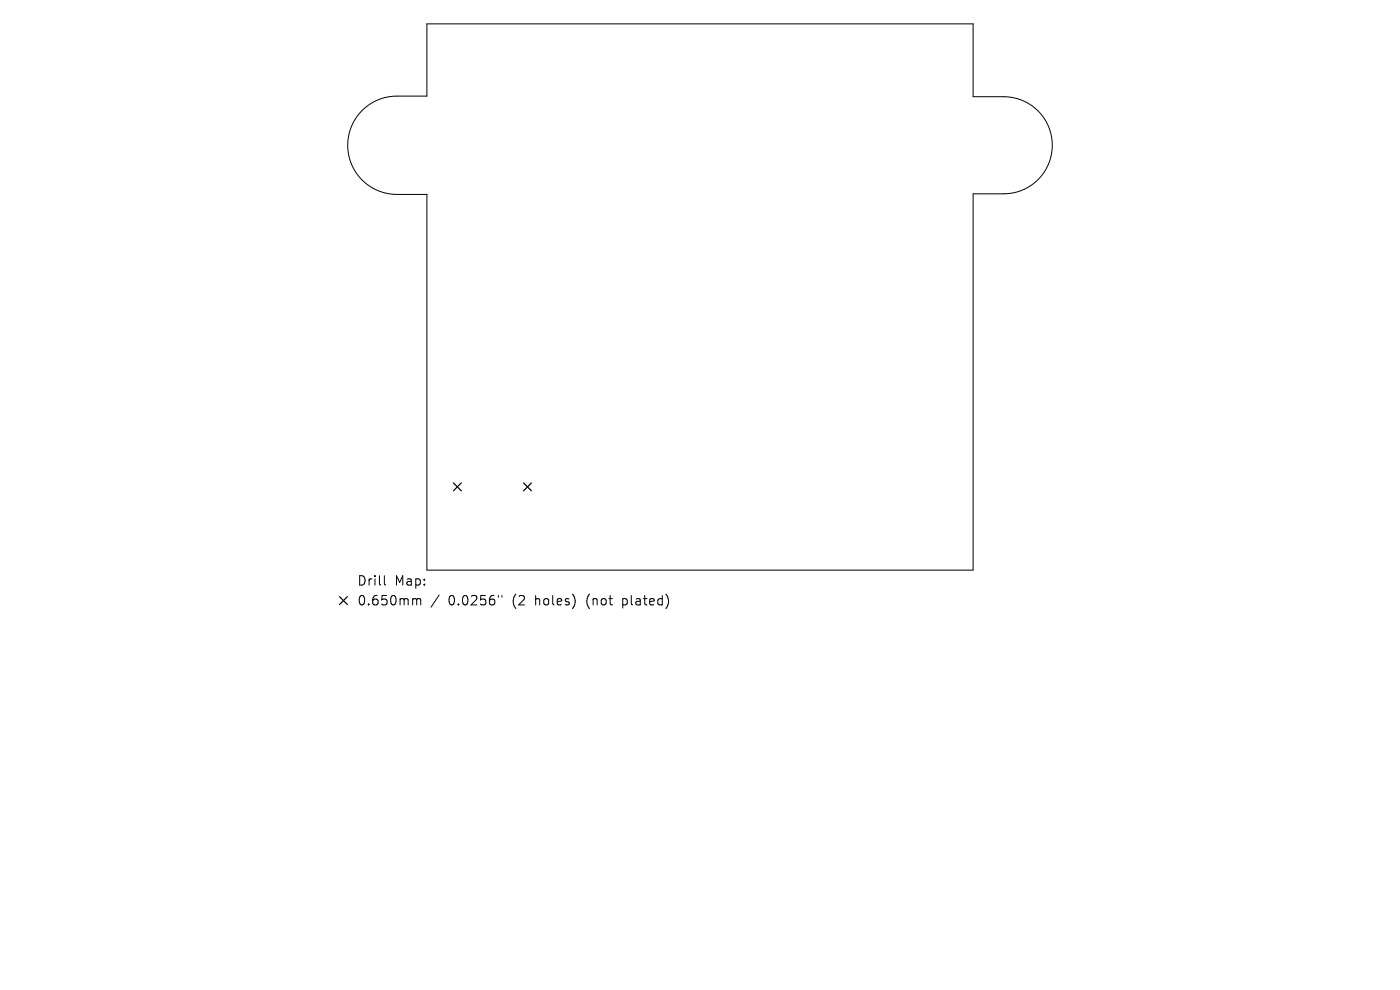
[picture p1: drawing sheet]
<svg xmlns="http://www.w3.org/2000/svg" width="297mm" height="210mm" viewBox="0 0 297 210" stroke-linecap="round" stroke-linejoin="round" font-family="sans-serif">
<defs><g id="words">
<g font-size="2.8">
<text x="75.7" y="124.5">Drill</text>
<text x="83.7" y="124.5">Map:</text>
<text x="75.7" y="128.7">0.650mm</text>
<text x="95.1" y="128.7">0.0256&quot;</text>
<text x="108.9" y="128.7">(2</text>
<text x="113.8" y="128.7">holes)</text>
<text x="124.9" y="128.7">(not</text>
<text x="132.7" y="128.7">plated)</text>
</g>
</g></defs>
<path d="M90.6 5.1h115.8v15.4h6.5a10.3 10.3 0 0 1 10.3 10.3 10.3 10.3 0 0 1-10.3 10.3h-6.5v79.8h-115.8v-79.7h-6.5a10.4 10.4 0 0 1-10.3-10.4 10.4 10.4 0 0 1 10.5-10.4h6.3zM81.5 122.1v1.7l.3 .3M87.8 127l.5 .1 .1 .2M88.4 127.3l.3-.3 .5 .1 .1 1.2M88.4 127.3v1M93.2 126.2l-1.8 2.6M105.7 126.3v.4M106.5 126.3v.4" fill="none" stroke="#000" stroke-width=".21"/>
<path d="M96.2 102.4l1.7 1.7M97.9 102.4l-1.7 1.7M111.1 102.4l1.6 1.7M112.7 102.4l-1.6 1.7M72 126.6l1.7 1.6M73.7 126.6l-1.7 1.6" fill="none" stroke="#000" stroke-width=".26"/>
<use href="#words"/>
</svg>
